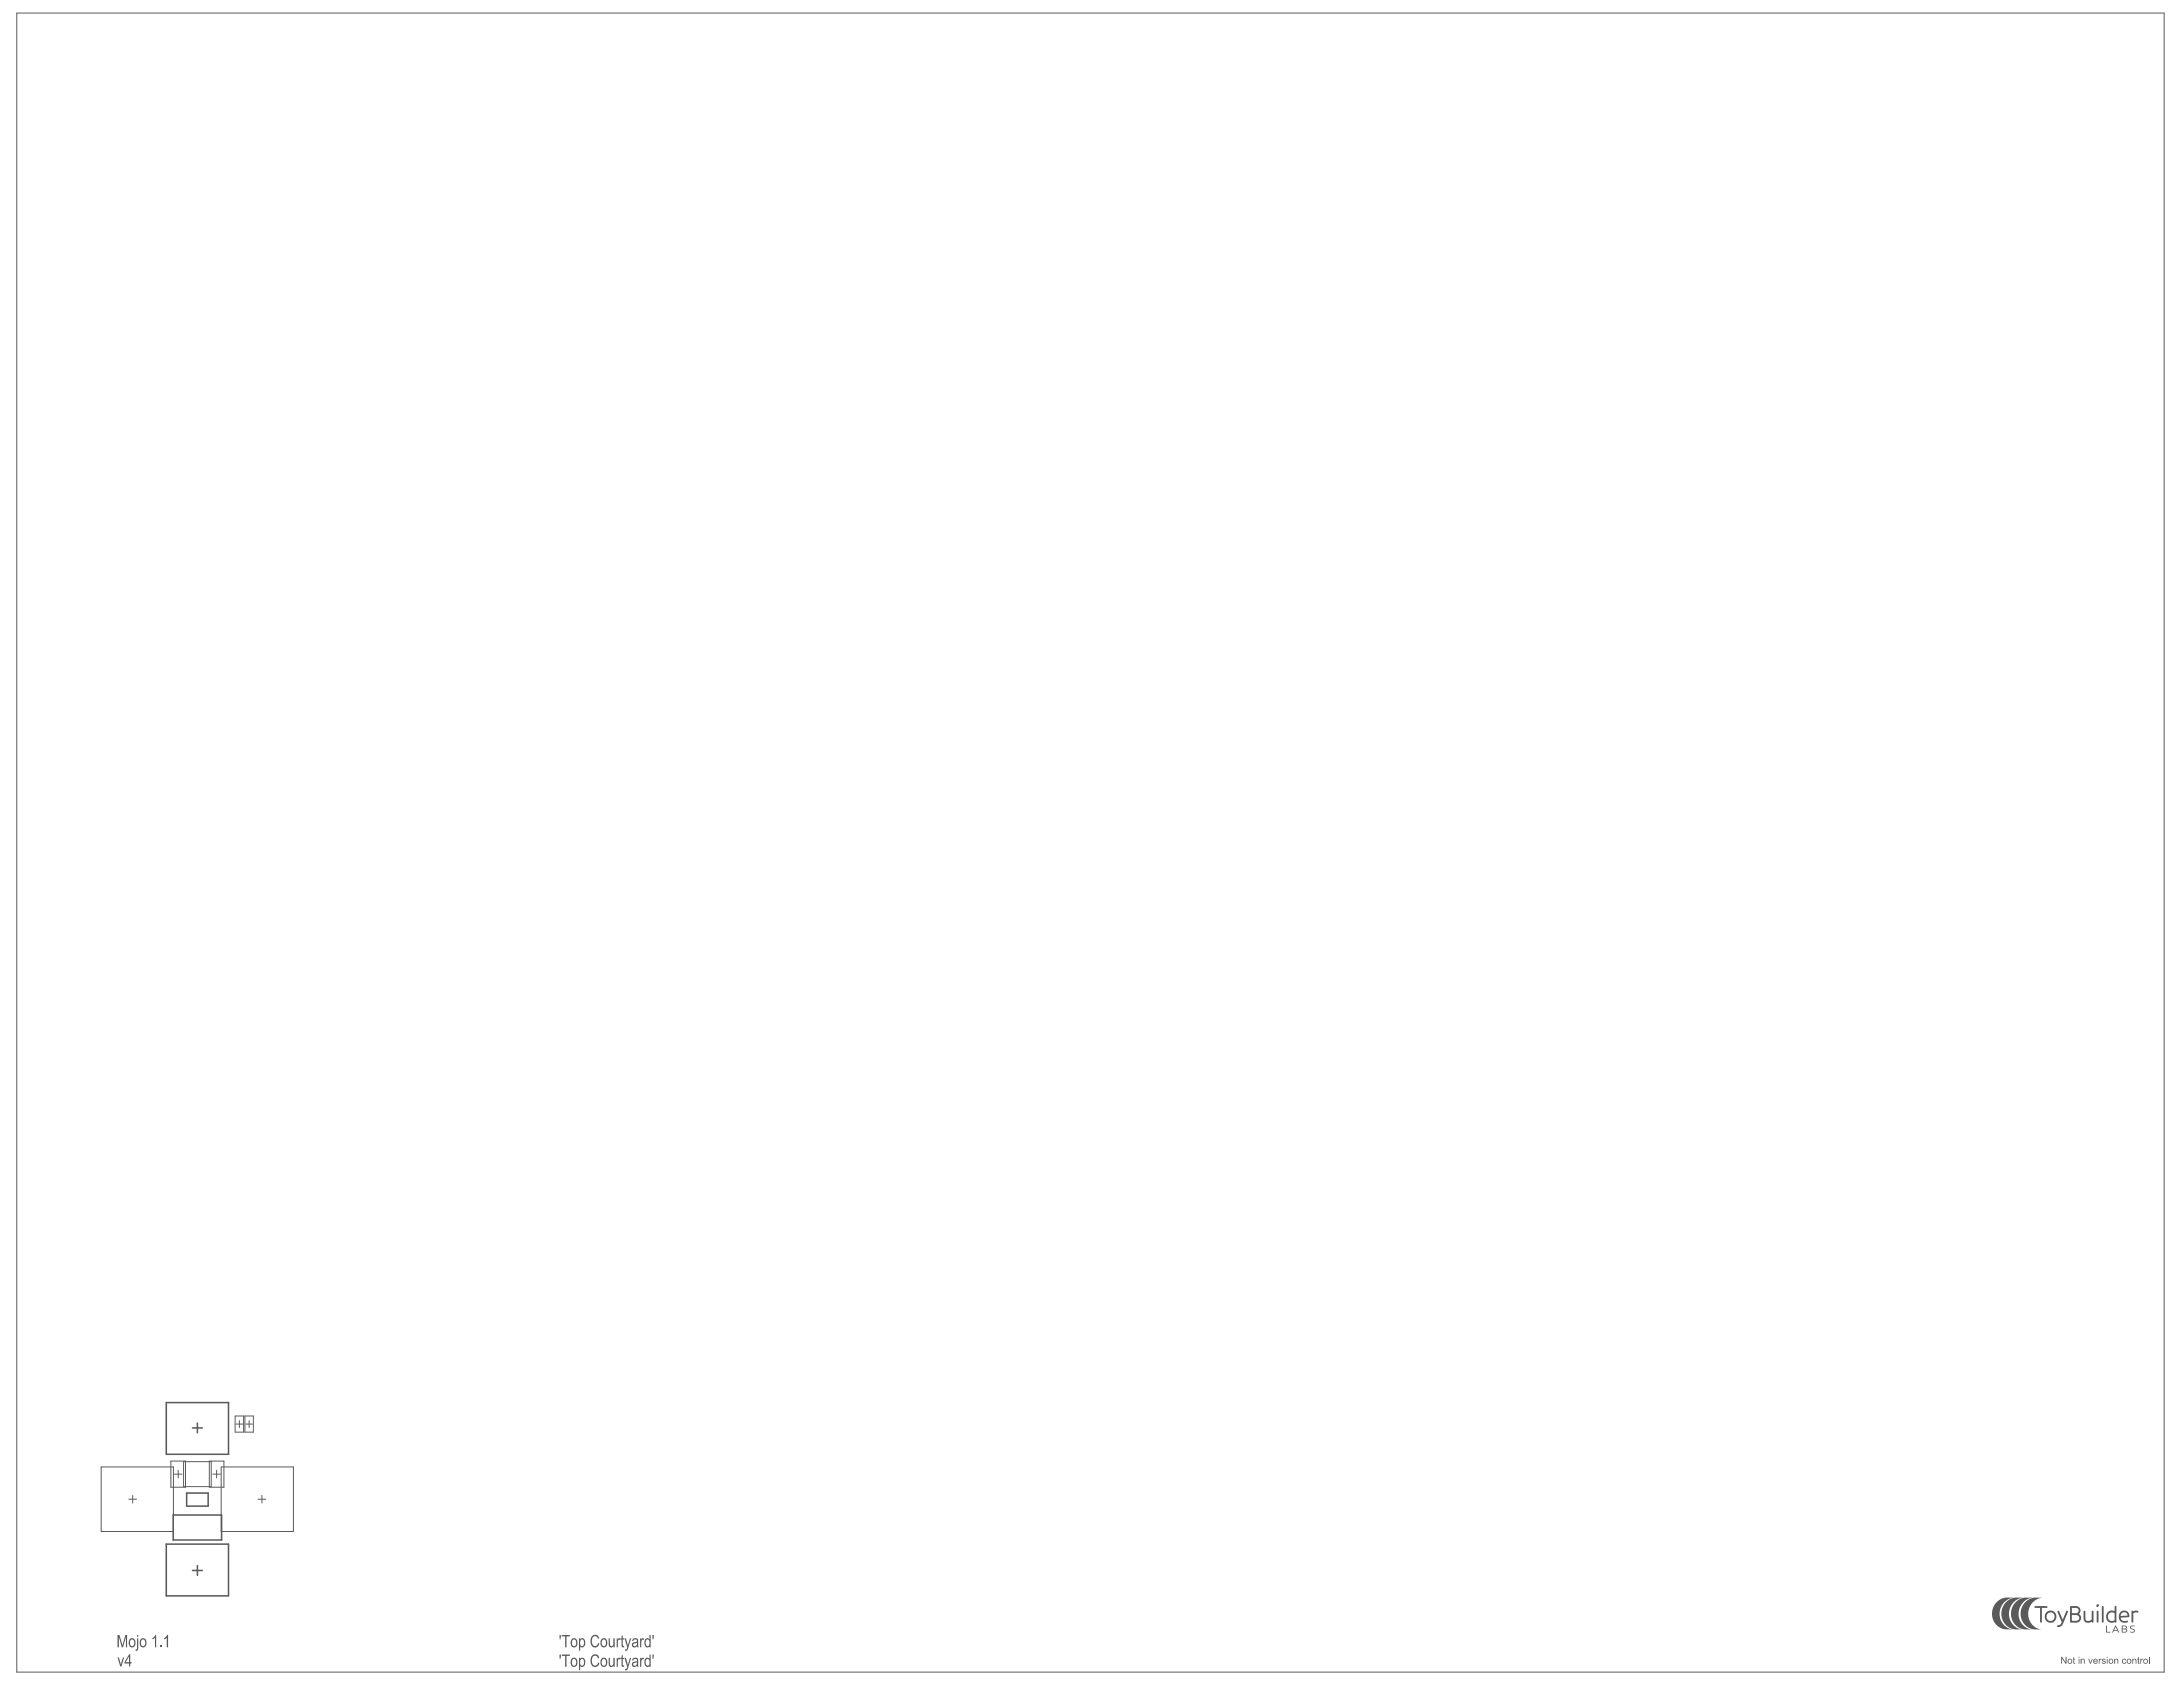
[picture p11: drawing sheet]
<svg xmlns="http://www.w3.org/2000/svg" width="279mm" height="216mm" viewBox="0 0 279 216" stroke-linecap="round" stroke-linejoin="round" font-family="sans-serif">
<g fill="#5a5a5a">
<path d="M71.6 211.7h.2l-.1 .6h-.1z"/>
<path d="M71.9 211.7h1v.2h-.4v1.4h-.2v-1.4h-.4z"/>
<path d="M75.8 211.9l.4-.2 .3 .1 .2 .2v.2h-.2l-.2-.3h-.3l-.1 .1-.1 .3v.6l.2 .2h.4l.2-.3h.1l-.1 .3-.2 .2h-.4l-.4-.4v-.6z"/>
<path d="M77.9 212.2h.2v.7a.24 .24 0 0 0 .3 .3 .24 .24 0 0 0 .1-.4v-.6h.2v1.1h-.2v-.2l-.1 .2h-.3l-.2-.3z"/>
<path d="M78.9 212.2h.2v.1a.23 .23 0 0 1 .3-.1l-.1 .2a.15 .15 0 0 0-.1 0 .15 .15 0 0 0-.1 .1v.8h-.2z"/>
<path d="M79.6 211.9l.1-.1v.4h.2v.1h-.2v.8h.2v.2h-.1a.24 .24 0 0 1-.2-.1 .24 .24 0 0 1 0-.2v-.7h-.2v-.1h.2z"/>
<path d="M79.9 212.2h.2l.3 .9 .2-.9h.2l-.4 1.2-.2 .4-.2-.1v-.1h.2l.1-.3z"/>
<path d="M81.9 212.2h.2v.1l.1-.1h.2v.2a.26 .26 0 0 0-.3 .1 .26 .26 0 0 0 0 .2v.6h-.2z"/>
<path d="M83.5 211.7h.2l-.1 .6h-.1z"/>
<path d="M71.6 209.2h.2l-.1 .6h-.1z"/>
<path d="M71.9 209.2h1v.2h-.4v1.4h-.2v-1.4h-.4z"/>
<path d="M75.8 209.4l.4-.2 .3 .1 .2 .2v.2h-.2l-.2-.3h-.3l-.1 .1-.1 .3v.6l.2 .2h.4l.2-.3h.1l-.1 .3-.2 .2h-.4l-.4-.4v-.6z"/>
<path d="M77.9 209.7h.2v.7a.24 .24 0 0 0 .3 .3 .24 .24 0 0 0 .1-.4v-.6h.2v1.1h-.2v-.2l-.1 .2h-.3l-.2-.3z"/>
<path d="M78.9 209.7h.2v.1a.23 .23 0 0 1 .3-.1l-.1 .2a.15 .15 0 0 0-.1 0 .15 .15 0 0 0-.1 .1v.8h-.2z"/>
<path d="M79.6 209.4l.1-.1v.4h.2v.1h-.2v.8h.2v.2h-.1a.24 .24 0 0 1-.2-.1 .24 .24 0 0 1 0-.2v-.7h-.2v-.1h.2z"/>
<path d="M79.9 209.7h.2l.3 .9 .2-.9h.2l-.4 1.2-.2 .4-.2-.1v-.1h.2l.1-.3z"/>
<path d="M81.9 209.7h.2v.1l.1-.1h.2v.2a.26 .26 0 0 0-.3 .1 .26 .26 0 0 0 0 .2v.6h-.2z"/>
<path d="M83.5 209.2h.2l-.1 .6h-.1z"/>
<path d="M15 212.1h.2l.3 .9 .2-.9h.2l-.4 1.2h-.1z"/>
<path d="M15 209.2h.3l.4 1.4 .3-1.4h.3v1.6h-.2v-1.3l-.4 1.3h-.1l-.4-1.3v1.3h-.2z"/>
<path d="M19.9 209.2h.1v1.6h-.2v-1.2l-.3 .2v-.2z"/>
<path d="M20.5 210.6h.2v.2h-.2z"/>
<path d="M21.4 209.2h.1v1.6h-.2v-1.2l-.3 .2v-.2z"/>
<path d="M255.6 205l.4-.3 .5-.2h1.3l-.7 .1-.6 .5-.4 .6-.2 .8 .1 .7 .4 .7 .5 .4 .8 .2h-1l-.5-.1-.5-.3-.5-.5-.2-.6v-.7l.2-.7z"/>
<path d="M259.2 205l.4-.3 .5-.2h1.3l-.7 .2-.5 .4-.5 .6-.1 .8 .1 .7 .4 .7 .5 .4 .7 .2h-.9l-.5-.1-.6-.3-.4-.5-.2-.6-.1-.7 .2-.7z"/>
<path d="M258 205l.4-.3 .5-.2h1.3l-.7 .2-.6 .4-.4 .6-.1 .8 .1 .7 .3 .7 .6 .4 .7 .2h-1l-.5-.1-.5-.3-.4-.5-.3-.6v-.7l.2-.7z"/>
<path d="M256.8 205l.4-.3 .5-.2h1.3l-.7 .1-.6 .5-.4 .6-.2 .8 .1 .7 .4 .7 .6 .4 .7 .2h-1l-.5-.1-.5-.3-.5-.5-.2-.6v-.7l.2-.7z"/>
<path d="M260.4 205.6l1.5-.1a.14 .14 0 0 1 .2 .2 .12 .12 0 0 1-.2 .1h-.6v1.7a.12 .12 0 0 1-.1 .2 .12 .12 0 0 1-.1-.2v-1.7h-.6z"/>
<path d="M272.7 208.1l.2-.1 .3 .1h-.3l-.2 .1 .1 .2 .3 .1a.27 .27 0 0 1 .1 .4 .27 .27 0 0 1-.4 0l-.2-.1h.4l.1-.1-.4-.3z"/>
<path d="M272.8 206.2h.8a.16 .16 0 0 1 0 .2 .16 .16 0 0 1-.2 0l-.4 .1v1a.12 .12 0 0 1-.1 .2 .12 .12 0 0 1-.1-.2z"/>
<path d="M266.7 206.2h.2v.9a.43 .43 0 0 0 .3 .4 .43 .43 0 0 0 .5-.3v-.9a.12 .12 0 0 1 .1-.2 .12 .12 0 0 1 .1 .2v1.3l-.1 .1-.1-.2a.64 .64 0 0 1-1-.4z"/>
<path d="M269 205.6l.2-.1v.1v1.9a.12 .12 0 0 1-.1 .2 .12 .12 0 0 1-.1-.2z"/>
<path d="M263.4 206.2h.1l.5 1.1 .5-1.1h.2l-.7 1.6a.49 .49 0 0 1-.7 .3v-.1l.4-.1 .2-.3-.6-1.3z"/>
<path d="M269.6 208.1h.1v.7h.4v.1h-.5z"/>
<path d="M268.4 206.2h.2v1.3a.12 .12 0 0 1-.1 .2 .12 .12 0 0 1-.1-.2z"/>
<path d="M73.3 212.4l-.1 .6 .1 .1 .3 .1 .1-.3v-.4l-.2-.2zM73.3 212.2l.3-.1 .2 .2 .1 .3v.3a.44 .44 0 0 1-.6 .4 .44 .44 0 0 1-.3-.6l.1-.3z"/>
<path d="M74.1 212.2h.2v.1l.1-.2 .3 .1 .2 .3v.4l-.1 .3-.3 .1-.2-.1v.5h-.2zM74.3 212.4l-.1 .3 .1 .4a.25 .25 0 0 0 .3 0 .25 .25 0 0 0 .2-.3l-.2-.5h-.1z"/>
<path d="M77.2 212.3l-.2 .3v.3l.2 .2 .2 .1 .2-.3v-.3l-.2-.3zM77 212.3l.4-.2 .3 .3v.4l-.1 .4-.1 .1h-.3l-.3-.3v-.4z"/>
<path d="M81.1 212.8a.24 .24 0 0 0 .2 .4 .24 .24 0 0 0 .2-.3v-.2zM81 212.2l.3-.1a.34 .34 0 0 1 .4 .5v.7h-.1l-.1-.1-.3 .1-.3-.1v-.4l.3-.2a.2 .2 0 0 0 .3-.1 .2 .2 0 0 0-.1-.2 .2 .2 0 0 0-.3 .1v.1h-.2z"/>
<path d="M82.6 212.3l.1-.1a.29 .29 0 0 1 .4 .1v-.6h.2v1.6h-.2v-.1l-.2 .1-.3-.1-.1-.2v-.4zM82.8 212.3l-.2 .4 .1 .3a.26 .26 0 0 0 .3 .1 .26 .26 0 0 0 .1-.4v-.3l-.2-.1z"/>
<path d="M73.3 209.9l-.1 .6 .1 .1 .3 .1 .1-.3v-.4l-.2-.2zM73.3 209.7l.3-.1 .2 .2 .1 .3v.3a.44 .44 0 0 1-.6 .4 .44 .44 0 0 1-.3-.6l.1-.3z"/>
<path d="M74.1 209.7h.2v.1l.1-.2 .3 .1 .2 .3v.4l-.1 .3-.3 .1-.2-.1v.5h-.2zM74.3 209.9l-.1 .4 .1 .3a.25 .25 0 0 0 .3 0 .25 .25 0 0 0 .2-.3l-.2-.5h-.1z"/>
<path d="M77.1 209.9l-.1 .2 .1 .4 .1 .2h.2l.2-.3-.1-.4-.2-.2zM77 209.8l.4-.2 .3 .3v.4l-.1 .4-.1 .1h-.3l-.3-.3v-.4z"/>
<path d="M81.1 210.3a.24 .24 0 0 0 .2 .4 .24 .24 0 0 0 .2-.3v-.2zM81 209.7l.3-.1a.34 .34 0 0 1 .4 .5v.7h-.1l-.1-.1-.3 .1-.3-.1v-.4l.3-.2a.2 .2 0 0 0 .3-.1 .2 .2 0 0 0-.1-.2 .2 .2 0 0 0-.3 .1v.1h-.2z"/>
<path d="M82.6 209.8l.1-.1a.29 .29 0 0 1 .4 .1v-.6h.2v1.6h-.2v-.1l-.2 .1-.3-.1-.1-.2v-.4zM82.8 209.8l-.2 .4 .1 .3a.26 .26 0 0 0 .3 .1 .26 .26 0 0 0 .1-.4v-.3l-.2-.1z"/>
<path d="M16.5 212l-.4 .7h.4zM16.5 211.7h.2v1h.1v.2h-.1v.4h-.2v-.4h-.6v-.2z"/>
<path d="M16.7 209.9v.6l.1 .1 .2 .1 .2-.3-.1-.4-.2-.2zM16.6 209.8l.2-.2 .3 .1 .2 .3v.4a.44 .44 0 0 1-.5 .4 .44 .44 0 0 1-.3-.6z"/>
<path d="M17.5 209.2h.2v.3h-.2zM17.5 209.7h.2v1.3l-.1 .2-.2 .1v-.2h.1v-.1z"/>
<path d="M18.1 209.9l-.1 .2 .1 .5a.34 .34 0 0 0 .5-.1 .34 .34 0 0 0 0-.4l-.2-.3zM18 209.8l.4-.2 .3 .3 .1 .3-.2 .5-.3 .1-.3-.1-.1-.4z"/>
<path d="M270.7 208.1h.1l.4 .8-.2-.2h-.5l-.1 .2h-.1zM270.8 208.2l-.2 .4h.4z"/>
<path d="M261.7 206.9a.77 .77 0 0 1 1.5 0 .77 .77 0 0 1-1.5 0zM261.9 206.9a.55 .55 0 0 0 1.1 0 .55 .55 0 0 0-1.1 0z"/>
<path d="M269.8 206.3a.84 .84 0 0 1 .8-.1v-.6l.2-.1 .1 .1v1.9l-.1 .2-.1-.1a.79 .79 0 0 1-1-.2 .79 .79 0 0 1 .1-1.1zM269.9 206.5a.57 .57 0 0 0 0 .8 .57 .57 0 0 0 .7 .1v-1a.66 .66 0 0 0-.7 .1z"/>
<path d="M265 205.6l.7-.1a.56 .56 0 0 1 .6 .4 .56 .56 0 0 1-.2 .7 .6 .6 0 0 1 .2 .6 .6 .6 0 0 1-.6 .5l-.7-.1zM265.2 205.8v.7h.5a.34 .34 0 0 0 .4-.4 .34 .34 0 0 0-.4-.3zM265.2 206.7v.7h.5a.37 .37 0 0 0 .4-.3 .37 .37 0 0 0-.4-.4z"/>
<path d="M271.6 208.1l.4-.1a.24 .24 0 0 1 .2 .2 .24 .24 0 0 1-.1 .3 .25 .25 0 0 1 .2 .3 .25 .25 0 0 1-.3 .1h-.4zM271.7 208.1v.3h.3l.1-.1-.1-.2zM271.7 208.5v.3h.3a.16 .16 0 0 0 .2-.1 .18 .18 0 0 0-.3-.2z"/>
<path d="M271.4 206.3a.63 .63 0 0 1 .8-.1 .63 .63 0 0 1 .3 .8h-1.1a.59 .59 0 0 0 .9 .4 .14 .14 0 0 1 0 .2 .14 .14 0 0 1-.1 .1 .79 .79 0 0 1-1-.4 .79 .79 0 0 1 .2-1zM271.5 206.5l-.1 .3h.9a.44 .44 0 0 0-.3-.5 .44 .44 0 0 0-.5 .2z"/>
<circle cx="268.5" cy="205.5" r=".18"/>
</g>
<path d="M2.1 1.7h274.9v212.3h-274.9z" fill="none" stroke="#5a5a5a" stroke-width=".13"/>
<g fill="#5a5a5a">
<path d="M263.8 212h.1l.5 .7v-.7h.1v.9h-.1l-.5-.7v.7h-.1z"/>
<path d="M265.4 212.1h.1v.2h.1v.1h-.1v.4h.1l-.1 .1h-.1v-.5h-.1z"/>
<path d="M266.3 212.3l.1 .1 .2-.1a.23 .23 0 0 1 .2 .2v.4h-.1v-.4a.15 .15 0 0 0-.1-.1 .15 .15 0 0 0-.2 .2v.3h-.1z"/>
<path d="M267.3 212.3h.1l.1 .5 .2-.5h.1l-.2 .6h-.1z"/>
<path d="M268.6 212.3h.1v.1l.2-.1v.1a.14 .14 0 0 0-.1 0 .14 .14 0 0 0-.1 .2v.3h-.1z"/>
<path d="M269 212.3h.3l.2 .1h-.1a.13 .13 0 0 0-.2-.1 .13 .13 0 0 0-.1 .2 .13 .13 0 0 0 .2 0v.1a.21 .21 0 0 1 .2 .3 .21 .21 0 0 1-.4 0l-.1-.2 .2 .1a.11 .11 0 0 0 .2 0 .11 .11 0 0 0-.1-.1l-.3-.2z"/>
<path d="M270.6 212.3l.1 .1 .2-.1a.23 .23 0 0 1 .2 .2v.4h-.1v-.4a.15 .15 0 0 0-.1-.1 .15 .15 0 0 0-.2 .2v.3h-.1z"/>
<path d="M271.7 212.3h.2l.2 .2h-.1v-.1a.22 .22 0 0 0-.3 .2 .22 .22 0 0 0 .3 .2l.1-.1-.2 .2-.3-.1v-.3z"/>
<path d="M272.9 212.3l.1 .1 .3-.1 .1 .1v.5h-.1v-.4a.14 .14 0 0 0-.1-.1 .14 .14 0 0 0-.2 .1v.4h-.1z"/>
<path d="M273.6 212.1h.1v.2h.1l-.1 .1v.4h.1v.1l-.2-.1v-.4h-.1z"/>
<path d="M273.9 212.3h.1v.1l.2-.1h.1l-.1 .1a.14 .14 0 0 0-.1 0 .14 .14 0 0 0-.1 .2v.3h-.1z"/>
<path d="M275 212h.1v.9h-.1z"/>
<path d="M264.7 212.6a.22 .22 0 0 0 .4 0 .22 .22 0 0 0-.4 0zM264.6 212.6a.35 .35 0 0 1 .7 0 .35 .35 0 0 1-.7 0z"/>
<path d="M266 212h.1v.2h-.1zM266 212.3h.1v.6h-.1z"/>
<path d="M268.1 212.4l-.1 .1h.4a.16 .16 0 0 0-.1-.1 .16 .16 0 0 0-.2 0zM268 212.3h.3l.1 .1 .1 .2h-.5l.1 .2 .4-.1-.1 .2h-.2l-.2-.1-.1-.2z"/>
<path d="M269.6 212h.1v.2h-.1zM269.6 212.3h.1v.6h-.1z"/>
<path d="M270 212.6a.22 .22 0 0 0 .4 0 .22 .22 0 0 0-.4 0zM269.9 212.6a.33 .33 0 0 1 .6 0 .33 .33 0 0 1-.6 0z"/>
<path d="M272.3 212.6a.22 .22 0 0 0 .4 0 .22 .22 0 0 0-.4 0zM272.2 212.6a.33 .33 0 0 1 .6 0 .33 .33 0 0 1-.6 0z"/>
<path d="M274.5 212.4l-.1 .3a.21 .21 0 0 0 .3 0 .21 .21 0 0 0 .1-.2 .21 .21 0 0 0-.3-.1zM274.3 212.6a.32 .32 0 0 1 .6 0 .32 .32 0 0 1-.6 0z"/>
</g>
<g fill="none" stroke="#5a5a5a" stroke-width=".13">
<path d="M13 187.7h9.2v8.3h-9.2zM16.5 191.9h1M17 191.4v1M21.9 187h1.8v3.3h-1.8zM22.3 188.7h1M22.8 188.2v1M23.5 187.1h3.5v3.2h-3.5zM26.8 187h1.9v3.3h-1.9zM27.2 188.7h1M27.7 188.2v1M28.3 187.7h9.3v8.3h-9.3zM30.1 181.2h1.1v2.1h-1.1z"/>
<path d="M30.2 182.3h.9M30.6 181.8v.9M31.3 181.2h1.1v2.1h-1.1zM31.4 182.3h.9M31.9 181.8v.9M33 191.9h1M33.5 191.4v1"/>
</g>
<path d="M29.2 179.5v6.6M29.3 179.5h-8v6.6h8M21.3 197.6h7.9v6.6h-7.9zM22.2 193.9h6.2v3.2h-6.2zM23.9 191.1h2.7v1.7h-2.7zM24.6 182.7h1.3M25.3 182.1v1.3M24.6 201h1.3M25.3 200.4v1.2" fill="none" stroke="#5a5a5a" stroke-width=".2"/>
</svg>
